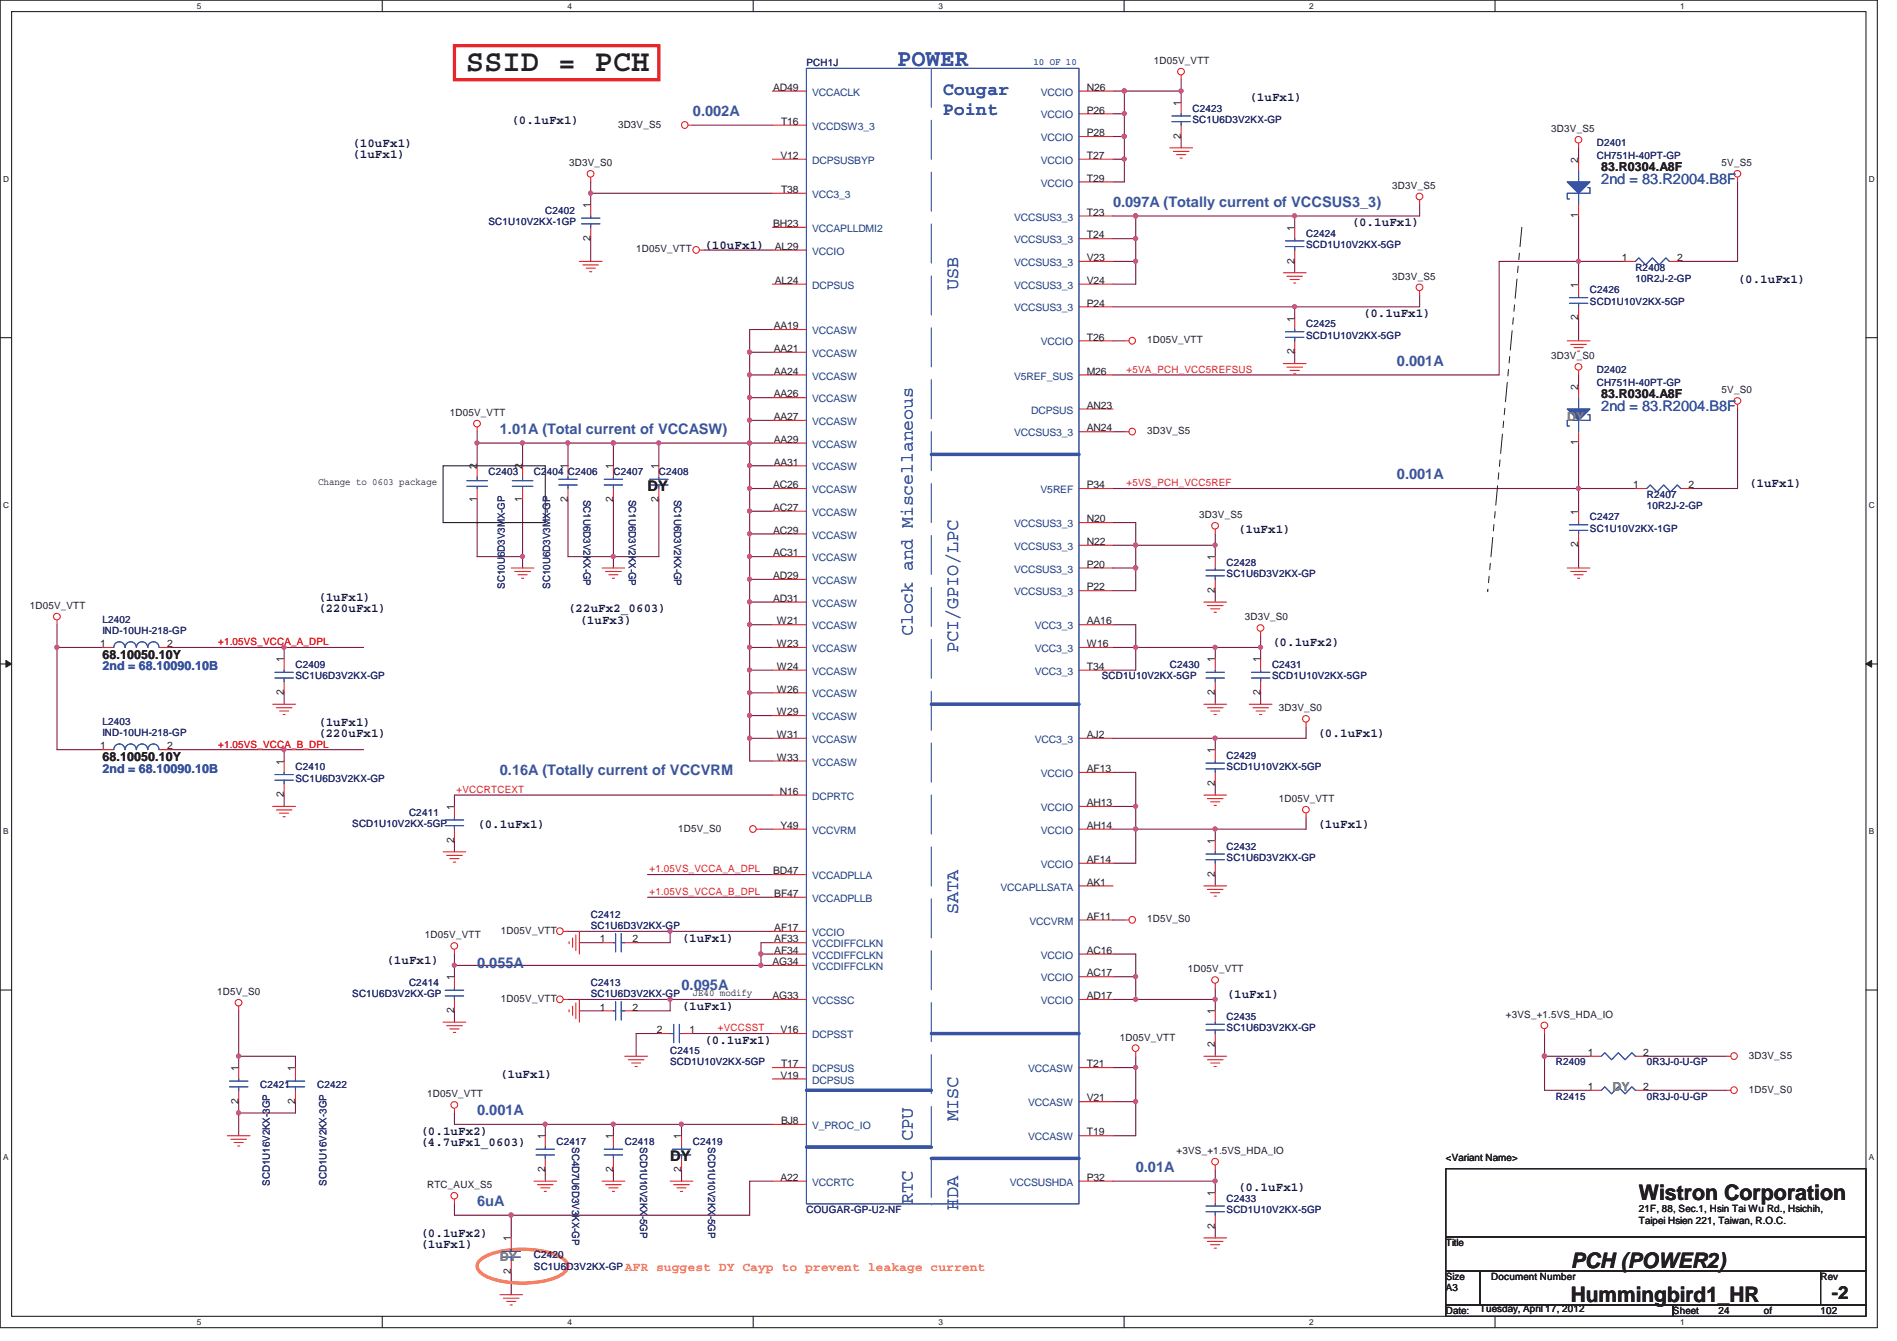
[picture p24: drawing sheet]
<svg xmlns="http://www.w3.org/2000/svg" width="297mm" height="210mm" viewBox="0 0 297 210" stroke-linecap="round" stroke-linejoin="round" font-family="sans-serif">
<defs><g id="words">
<text font-size="4.8" fill="#231f20" x="72.9" y="11.2">SSID = PCH</text>
<text font-size="3.7" fill="#3953a4" x="140.5" y="10.3">POWER</text>
<g font-size="3.3" fill="#231f20">
<text x="256.6" y="187.9">Wistron Corporation</text>
<text x="246" y="203.9">Hummingbird1_HR</text>
<text x="246" y="198.5">PCH (POWER2)</text>
</g>
<g font-size="2.8" fill="#3953a4">
<text x="147.6" y="14.9">Cougar</text>
<text x="147.6" y="18.1">Point</text>
<text x="150" y="45.4" transform="rotate(-90 150 45.4)">USB</text>
<text x="142.9" y="99.6" transform="rotate(-90 142.9 99.6)">Clock and Miscellaneous</text>
<text x="150" y="102.3" transform="rotate(-90 150 102.3)">PCI/GPIO/LPC</text>
<text x="150" y="143.2" transform="rotate(-90 150 143.2)">SATA</text>
<text x="142.9" y="178.7" transform="rotate(-90 142.9 178.7)">CPU</text>
<text x="150" y="175.5" transform="rotate(-90 150 175.5)">MISC</text>
<text x="142.9" y="188.5" transform="rotate(-90 142.9 188.5)">RTC</text>
<text x="150" y="189.4" transform="rotate(-90 150 189.4)">HDA</text>
</g>
<text font-size="2.8" fill="#231f20" x="286.8" y="203.4">-2</text>
<g font-size="2.3" fill="#3953a4">
<text x="108.5" y="18.2">0.002A</text>
<text x="250.7" y="28.8">2nd = 83.R2004.B8F</text>
<text x="174.3" y="32.4">0.097A (Totally current of VCCSUS3_3)</text>
<text x="218.7" y="57.3">0.001A</text>
<text x="250.7" y="64.3">2nd = 83.R2004.B8F</text>
<text x="78.3" y="67.9">1.01A (Total current of VCCASW)</text>
<text x="218.7" y="75.1">0.001A</text>
<text x="78.3" y="121.3">0.16A (Totally current of VCCVRM</text>
<text x="74.7" y="151.5">0.055A</text>
<text x="106.7" y="155.1">0.095A</text>
<text x="74.7" y="174.6">0.001A</text>
<text x="177.8" y="183.5">0.01A</text>
<text x="74.7" y="188.8">6uA</text>
</g>
<g font-size="2.3" fill="#231f20">
<text x="101.4" y="76.8">DY</text>
<text x="104.9" y="181.7">DY</text>
</g>
<g font-size="1.9" fill="#0b113c">
<text x="195.6" y="15.9">(1uFx1)</text>
<text x="55.2" y="23">(10uFx1)</text>
<text x="80" y="19.4">(0.1uFx1)</text>
<text x="55.2" y="24.8">(1uFx1)</text>
<text x="211.6" y="35.4">(0.1uFx1)</text>
<text x="110.3" y="39">(10uFx1)</text>
<text x="272.1" y="44.3">(0.1uFx1)</text>
<text x="213.4" y="49.7">(0.1uFx1)</text>
<text x="273.9" y="76.3">(1uFx1)</text>
<text x="193.8" y="83.4">(1uFx1)</text>
<text x="49.8" y="95.9">(220uFx1)</text>
<text x="49.8" y="94.1">(1uFx1)</text>
<text x="88.9" y="95.9">(22uFx2_0603)</text>
<text x="90.7" y="97.7">(1uFx3)</text>
<text x="199.2" y="101.2">(0.1uFx2)</text>
<text x="49.8" y="113.7">(1uFx1)</text>
<text x="49.8" y="115.4">(220uFx1)</text>
<text x="206.3" y="115.4">(0.1uFx1)</text>
<text x="74.7" y="129.7">(0.1uFx1)</text>
<text x="206.3" y="129.7">(1uFx1)</text>
<text x="106.7" y="147.4">(1uFx1)</text>
<text x="60.5" y="151">(1uFx1)</text>
<text x="106.7" y="158.1">(1uFx1)</text>
<text x="192.1" y="156.3">(1uFx1)</text>
<text x="110.3" y="163.4">(0.1uFx1)</text>
<text x="78.3" y="168.8">(1uFx1)</text>
<text x="65.8" y="177.7">(0.1uFx2)</text>
<text x="65.8" y="179.4">(4.7uFx1_0603)</text>
<text x="193.8" y="186.6">(0.1uFx1)</text>
<text x="65.8" y="193.7">(0.1uFx2)</text>
<text x="65.8" y="195.4">(1uFx1)</text>
</g>
<g font-size="1.9" fill="#231f20">
<text x="250.7" y="26.8">83.R0304.A8F</text>
<text x="250.7" y="62.3">83.R0304.A8F</text>
<text x="16" y="103.2">68.10050.10Y</text>
<text x="16" y="119.2">68.10050.10Y</text>
</g>
<g font-size="1.9" fill="#69bd45">
<text x="245.4" y="65.9">DY</text>
<text x="252.5" y="170.8">DY</text>
<text x="78.3" y="197.4">DY</text>
</g>
<g font-size="1.9" fill="#3953a4">
<text x="16" y="105">2nd = 68.10090.10B</text>
<text x="16" y="121">2nd = 68.10090.10B</text>
</g>
<text font-size="1.9" fill="#f57f20" x="97.8" y="199">AFR suggest DY Cayp to prevent leakage current</text>
<g font-size="1.6" fill="#282973">
<text x="126.3" y="10.4">PCH1J</text>
<text x="186.7" y="17.5">C2423</text>
<text x="186.7" y="19.3">SC1U6D3V2KX-GP</text>
<text x="250" y="22.8">D2401</text>
<text x="250" y="24.9">CH751H-40PT-GP</text>
<text x="76.5" y="35.3">SC1U10V2KX-1GP</text>
<text x="85.4" y="33.5">C2402</text>
<text x="204.5" y="37">C2424</text>
<text x="204.5" y="38.8">SCD1U10V2KX-5GP</text>
<text x="249" y="45.9">C2426</text>
<text x="249" y="47.7">SCD1U10V2KX-5GP</text>
<text x="256.1" y="42.4">R2408</text>
<text x="256.1" y="44.2">10R2J-2-GP</text>
<text x="204.5" y="51.3">C2425</text>
<text x="204.5" y="53">SCD1U10V2KX-5GP</text>
<text x="250" y="58.4">D2402</text>
<text x="250" y="60.5">CH751H-40PT-GP</text>
<text x="76.5" y="74.4">C2403</text>
<text x="83.6" y="74.4">C2404 C2406</text>
<text x="96.1" y="74.4">C2407</text>
<text x="103.2" y="74.4">C2408</text>
<text x="257.8" y="77.9">R2407</text>
<text x="91.4" y="78.3" transform="rotate(90 91.4 78.3)">SC1U6D3V2KX-GP</text>
<text x="98.5" y="78.3" transform="rotate(90 98.5 78.3)">SC1U6D3V2KX-GP</text>
<text x="105.6" y="78.3" transform="rotate(90 105.6 78.3)">SC1U6D3V2KX-GP</text>
<text x="249" y="81.5">C2427</text>
<text x="249" y="83.3">SC1U10V2KX-1GP</text>
<text x="257.8" y="79.7">10R2J-2-GP</text>
<text x="192.1" y="88.6">C2428</text>
<text x="79" y="92.2" transform="rotate(-90 79 92.2)">SC10U6D3V3MX-GP</text>
<text x="86.1" y="92.2" transform="rotate(-90 86.1 92.2)">SC10U6D3V3MX-GP</text>
<text x="192.1" y="90.4">SC1U6D3V2KX-GP</text>
<text x="16" y="97.5">L2402</text>
<text x="16" y="99.3">IND-10UH-218-GP</text>
<text x="46.3" y="104.6">C2409</text>
<text x="46.3" y="106.4">SC1U6D3V2KX-GP</text>
<text x="172.5" y="106.4">SCD1U10V2KX-5GP</text>
<text x="183.2" y="104.6">C2430</text>
<text x="199.2" y="104.6">C2431</text>
<text x="199.2" y="106.4">SCD1U10V2KX-5GP</text>
<text x="16" y="113.5">L2403</text>
<text x="16" y="115.3">IND-10UH-218-GP</text>
<text x="192.1" y="118.8">C2429</text>
<text x="46.3" y="120.6">C2410</text>
<text x="46.3" y="122.4">SC1U6D3V2KX-GP</text>
<text x="192.1" y="120.6">SCD1U10V2KX-5GP</text>
<text x="55.2" y="129.5">SCD1U10V2KX-5GP</text>
<text x="64" y="127.7">C2411</text>
<text x="192.1" y="133.1">C2432</text>
<text x="192.1" y="134.8">SC1U6D3V2KX-GP</text>
<text x="92.5" y="143.7">C2412</text>
<text x="92.5" y="145.5">SC1U6D3V2KX-GP</text>
<text x="64" y="154.4">C2414</text>
<text x="92.5" y="154.4">C2413</text>
<text x="55.2" y="156.2">SC1U6D3V2KX-GP</text>
<text x="92.5" y="156.2">SC1U6D3V2KX-GP</text>
<text x="192.1" y="159.7">C2435</text>
<text x="192.1" y="161.5">SC1U6D3V2KX-GP</text>
<text x="104.9" y="165.1">C2415</text>
<text x="104.9" y="166.8">SCD1U10V2KX-5GP</text>
<text x="243.6" y="166.8">R2409</text>
<text x="257.8" y="166.8">0R3J-0-U-GP</text>
<text x="40.8" y="170.4">C2421</text>
<text x="49.7" y="170.4">C2422</text>
<text x="243.6" y="172.2">R2415</text>
<text x="257.8" y="172.2">0R3J-0-U-GP</text>
<text x="87.2" y="179.3">C2417</text>
<text x="89.6" y="179.6" transform="rotate(90 89.6 179.6)">SC4D7U6D3V3KX-GP</text>
<text x="97.8" y="179.3">C2418</text>
<text x="100.2" y="179.6" transform="rotate(90 100.2 179.6)">SCD1U10V2KX-5GP</text>
<text x="108.5" y="179.3">C2419</text>
<text x="110.9" y="179.6" transform="rotate(90 110.9 179.6)">SCD1U10V2KX-5GP</text>
<text x="42.2" y="185.7" transform="rotate(-90 42.2 185.7)">SCD1U16V2KX-3GP</text>
<text x="51.1" y="185.7" transform="rotate(-90 51.1 185.7)">SCD1U16V2KX-3GP</text>
<text x="126.3" y="189.9">COUGAR-GP-U2-NF</text>
<text x="192.1" y="188.2">C2433</text>
<text x="192.1" y="189.9">SCD1U10V2KX-5GP</text>
<text x="83.6" y="197.1">C2420</text>
<text x="83.6" y="198.8">SC1U6D3V2KX-GP</text>
</g>
<text font-size="1.6" fill="#3953a4" x="161.8" y="10.2">10 OF 10</text>
<g font-size="1.6" fill="#231f20">
<text x="180.7" y="10">1D05V_VTT</text>
<text x="121.1" y="14.2">AD49</text>
<text x="170.2" y="14.2">N26</text>
<text x="170.2" y="17.8">P26</text>
<text x="184.9" y="16.6" transform="rotate(-90 184.9 16.6)">1</text>
<text x="96.8" y="20">3D3V_S5</text>
<text x="122.3" y="19.6">T16</text>
<text x="170.2" y="21.3">P28</text>
<text x="184.9" y="21.7" transform="rotate(-90 184.9 21.7)">2</text>
<text x="242.9" y="20.7">3D3V_S5</text>
<text x="89.1" y="26">3D3V_S0</text>
<text x="122.2" y="24.9">V12</text>
<text x="170.2" y="24.9">T27</text>
<text x="170.2" y="28.4">T29</text>
<text x="218" y="29.6">3D3V_S5</text>
<text x="247.1" y="25.5" transform="rotate(-90 247.1 25.5)">2</text>
<text x="269.6" y="26">5V_S5</text>
<text x="92.5" y="32.6" transform="rotate(-90 92.5 32.6)">1</text>
<text x="121.1" y="35.6">BH23</text>
<text x="122.3" y="30.2">T38</text>
<text x="170.2" y="33.8">T23</text>
<text x="247.1" y="34.2" transform="rotate(-90 247.1 34.2)">1</text>
<text x="92.5" y="37.7" transform="rotate(-90 92.5 37.7)">2</text>
<text x="99.6" y="39.5">1D05V_VTT</text>
<text x="121.3" y="39.1">AL29</text>
<text x="170.2" y="40.9">V23</text>
<text x="170.2" y="37.3">T24</text>
<text x="202.7" y="41.3" transform="rotate(-90 202.7 41.3)">2</text>
<text x="202.7" y="36.1" transform="rotate(-90 202.7 36.1)">1</text>
<text x="254" y="40.9">1</text>
<text x="262.6" y="40.9">2</text>
<text x="121.3" y="44.4">AL24</text>
<text x="170.2" y="44.4">V24</text>
<text x="218" y="43.8">3D3V_S5</text>
<text x="247.1" y="45" transform="rotate(-90 247.1 45)">1</text>
<text x="121.2" y="51.6">AA19</text>
<text x="170.2" y="53.3">T26</text>
<text x="170.2" y="48">P24</text>
<text x="179.6" y="53.8">1D05V_VTT</text>
<text x="202.7" y="50.4" transform="rotate(-90 202.7 50.4)">1</text>
<text x="247.1" y="50.2" transform="rotate(-90 247.1 50.2)">2</text>
<text x="121.2" y="55.1">AA21</text>
<text x="121.2" y="58.7">AA24</text>
<text x="170.2" y="58.7">M26</text>
<text x="202.7" y="55.5" transform="rotate(-90 202.7 55.5)">2</text>
<text x="242.9" y="56.3">3D3V_S0</text>
<text x="70.4" y="65.1">1D05V_VTT</text>
<text x="121.2" y="65.8">AA27</text>
<text x="121.2" y="62.2">AA26</text>
<text x="170.2" y="64">AN23</text>
<text x="247.1" y="61" transform="rotate(-90 247.1 61)">2</text>
<text x="269.6" y="61.6">5V_S0</text>
<text x="121.2" y="69.3">AA29</text>
<text x="170.2" y="67.6">AN24</text>
<text x="179.6" y="68">3D3V_S5</text>
<text x="247.1" y="69.7" transform="rotate(-90 247.1 69.7)">1</text>
<text x="49.8" y="75.9">Change to 0603 package</text>
<text x="74.7" y="73.5" transform="rotate(-90 74.7 73.5)">2</text>
<text x="81.8" y="73.5" transform="rotate(-90 81.8 73.5)">2</text>
<text x="88.9" y="73.5" transform="rotate(-90 88.9 73.5)">1</text>
<text x="96" y="73.5" transform="rotate(-90 96 73.5)">1</text>
<text x="103.1" y="73.5" transform="rotate(-90 103.1 73.5)">1</text>
<text x="121.1" y="76.5">AC26</text>
<text x="121.2" y="72.9">AA31</text>
<text x="170.2" y="76.5">P34</text>
<text x="255.7" y="76.5">1</text>
<text x="264.4" y="76.5">2</text>
<text x="74.7" y="78.6" transform="rotate(-90 74.7 78.6)">1</text>
<text x="81.8" y="78.6" transform="rotate(-90 81.8 78.6)">1</text>
<text x="88.9" y="78.6" transform="rotate(-90 88.9 78.6)">2</text>
<text x="96" y="78.6" transform="rotate(-90 96 78.6)">2</text>
<text x="103.1" y="78.6" transform="rotate(-90 103.1 78.6)">2</text>
<text x="121.1" y="80">AC27</text>
<text x="121.1" y="83.6">AC29</text>
<text x="170.2" y="81.8">N20</text>
<text x="187.8" y="81.1">3D3V_S5</text>
<text x="247.1" y="80.6" transform="rotate(-90 247.1 80.6)">1</text>
<text x="121.1" y="87.1">AC31</text>
<text x="170.2" y="85.3">N22</text>
<text x="170.2" y="88.9">P20</text>
<text x="190.2" y="87.7" transform="rotate(-90 190.2 87.7)">1</text>
<text x="247.1" y="85.7" transform="rotate(-90 247.1 85.7)">2</text>
<text x="4.7" y="95.4">1D05V_VTT</text>
<text x="121.1" y="90.7">AD29</text>
<text x="121.1" y="94.2">AD31</text>
<text x="170.2" y="92.5">P22</text>
<text x="190.2" y="92.8" transform="rotate(-90 190.2 92.8)">2</text>
<text x="15.7" y="101.3">1</text>
<text x="26.2" y="101.3">2</text>
<text x="121.7" y="97.8">W21</text>
<text x="121.7" y="101.3">W23</text>
<text x="170.2" y="97.8">AA16</text>
<text x="170.2" y="101.3">W16</text>
<text x="194.9" y="97.2">3D3V_S0</text>
<text x="44.4" y="103.7" transform="rotate(-90 44.4 103.7)">1</text>
<text x="121.7" y="104.9">W24</text>
<text x="170.2" y="104.9">T34</text>
<text x="190.2" y="103.7" transform="rotate(-90 190.2 103.7)">1</text>
<text x="197.4" y="103.7" transform="rotate(-90 197.4 103.7)">1</text>
<text x="44.4" y="108.8" transform="rotate(-90 44.4 108.8)">2</text>
<text x="121.7" y="108.5">W26</text>
<text x="121.7" y="112">W29</text>
<text x="190.2" y="108.8" transform="rotate(-90 190.2 108.8)">2</text>
<text x="197.4" y="108.8" transform="rotate(-90 197.4 108.8)">2</text>
<text x="200.2" y="111.4">3D3V_S0</text>
<text x="15.7" y="117.3">1</text>
<text x="26.2" y="117.3">2</text>
<text x="44.4" y="119.7" transform="rotate(-90 44.4 119.7)">1</text>
<text x="121.7" y="115.6">W31</text>
<text x="121.7" y="119.1">W33</text>
<text x="170.2" y="115.6">AJ2</text>
<text x="190.2" y="117.9" transform="rotate(-90 190.2 117.9)">1</text>
<text x="44.4" y="124.8" transform="rotate(-90 44.4 124.8)">2</text>
<text x="122.1" y="124.5">N16</text>
<text x="170.2" y="120.9">AF13</text>
<text x="190.2" y="123.1" transform="rotate(-90 190.2 123.1)">2</text>
<text x="200.2" y="125.6">1D05V_VTT</text>
<text x="71.1" y="131.9" transform="rotate(-90 71.1 131.9)">2</text>
<text x="71.1" y="126.8" transform="rotate(-90 71.1 126.8)">1</text>
<text x="106.2" y="130.2">1D5V_S0</text>
<text x="122.2" y="129.8">Y49</text>
<text x="170.2" y="126.2">AH13</text>
<text x="170.2" y="129.8">AH14</text>
<text x="121.1" y="136.9">BD47</text>
<text x="170.2" y="135.1">AF14</text>
<text x="190.2" y="137.3" transform="rotate(-90 190.2 137.3)">2</text>
<text x="190.2" y="132.2" transform="rotate(-90 190.2 132.2)">1</text>
<text x="121.2" y="140.5">BF47</text>
<text x="170.2" y="138.7">AK1</text>
<text x="66.5" y="146.9">1D05V_VTT</text>
<text x="78.4" y="146.2">1D05V_VTT</text>
<text x="93.9" y="147.6">1</text>
<text x="99.1" y="147.6">2</text>
<text x="121.2" y="147.6">AF33</text>
<text x="121.2" y="149.3">AF34</text>
<text x="121.2" y="145.8">AF17</text>
<text x="170.2" y="149.3">AC16</text>
<text x="170.2" y="144">AF11</text>
<text x="179.6" y="144.4">1D5V_S0</text>
<text x="34" y="155.8">1D5V_S0</text>
<text x="71.1" y="153.5" transform="rotate(-90 71.1 153.5)">1</text>
<text x="108.5" y="156">JE40 modify</text>
<text x="120.9" y="151.1">AG34</text>
<text x="170.2" y="152.9">AC17</text>
<text x="186" y="152.3">1D05V_VTT</text>
<text x="71.1" y="158.6" transform="rotate(-90 71.1 158.6)">2</text>
<text x="78.4" y="156.9">1D05V_VTT</text>
<text x="93.9" y="158.2">1</text>
<text x="99.1" y="158.2">2</text>
<text x="102.8" y="161.8">2</text>
<text x="107.9" y="161.8">1</text>
<text x="120.9" y="156.5">AG33</text>
<text x="122.2" y="161.8">V16</text>
<text x="170.2" y="156.5">AD17</text>
<text x="190.2" y="158.8" transform="rotate(-90 190.2 158.8)">1</text>
<text x="235.8" y="159.4">+3VS_+1.5VS_HDA_IO</text>
<text x="37.3" y="167.7" transform="rotate(-90 37.3 167.7)">1</text>
<text x="46.2" y="167.7" transform="rotate(-90 46.2 167.7)">1</text>
<text x="122.3" y="167.1">T17</text>
<text x="170.2" y="167.1">T21</text>
<text x="175.3" y="162.9">1D05V_VTT</text>
<text x="190.2" y="164" transform="rotate(-90 190.2 164)">2</text>
<text x="248.6" y="165.4">1</text>
<text x="257.3" y="165.4">2</text>
<text x="273.9" y="165.8">3D3V_S5</text>
<text x="37.3" y="172.8" transform="rotate(-90 37.3 172.8)">2</text>
<text x="46.2" y="172.8" transform="rotate(-90 46.2 172.8)">2</text>
<text x="66.9" y="171.8">1D05V_VTT</text>
<text x="122.2" y="168.9">V19</text>
<text x="170.2" y="172.5">V21</text>
<text x="248.6" y="170.7">1</text>
<text x="257.3" y="170.7">2</text>
<text x="273.9" y="171.1">1D5V_S0</text>
<text x="85.3" y="178.4" transform="rotate(-90 85.3 178.4)">1</text>
<text x="96" y="178.4" transform="rotate(-90 96 178.4)">1</text>
<text x="106.7" y="178.4" transform="rotate(-90 106.7 178.4)">1</text>
<text x="122.3" y="176">BJ8</text>
<text x="170.2" y="177.8">T19</text>
<text x="85.3" y="183.5" transform="rotate(-90 85.3 183.5)">2</text>
<text x="96" y="183.5" transform="rotate(-90 96 183.5)">2</text>
<text x="106.7" y="183.5" transform="rotate(-90 106.7 183.5)">2</text>
<text x="122.2" y="184.9">A22</text>
<text x="170.2" y="184.9">P32</text>
<text x="184.2" y="180.7">+3VS_+1.5VS_HDA_IO</text>
<text x="226.4" y="181.8">&lt;Variant Name&gt;</text>
<text x="66.9" y="186.1">RTC_AUX_S5</text>
<text x="190.2" y="187.3" transform="rotate(-90 190.2 187.3)">1</text>
<text x="256.6" y="189.8">21F, 88, Sec.1, Hsin Tai Wu Rd., Hsichih,</text>
<text x="256.6" y="191.6">Taipei Hsien 221, Taiwan, R.O.C.</text>
<text x="80" y="194.4" transform="rotate(-90 80 194.4)">1</text>
<text x="190.2" y="192.4" transform="rotate(-90 190.2 192.4)">2</text>
<text x="226.4" y="195.1">Title</text>
<text x="80" y="199.5" transform="rotate(-90 80 199.5)">2</text>
<text x="226.4" y="200.4">Size</text>
<text x="226.4" y="202.2">A3</text>
<text x="233.5" y="200.4">Document Number</text>
<text x="285.1" y="200.4">Rev</text>
<text x="226.4" y="205.8">Date:</text>
<text x="231.7" y="205.4">Tuesday, April 17, 2012</text>
<text x="262" y="205.8">Sheet</text>
<text x="269.1" y="205.8">24</text>
<text x="276.2" y="205.8">of</text>
<text x="285.1" y="205.8">102</text>
</g>
<g font-size="1.6" fill="#1d437e">
<text x="127.2" y="15">VCCACLK</text>
<text x="163" y="15">VCCIO</text>
<text x="127.2" y="20.3">VCCDSW3_3</text>
<text x="163" y="18.5">VCCIO</text>
<text x="163" y="22.1">VCCIO</text>
<text x="127.2" y="25.7">DCPSUSBYP</text>
<text x="163" y="25.7">VCCIO</text>
<text x="163" y="29.2">VCCIO</text>
<text x="127.2" y="31">VCC3_3</text>
<text x="158.8" y="34.5">VCCSUS3_3</text>
<text x="127.2" y="39.9">VCCIO</text>
<text x="127.2" y="36.3">VCCAPLLDMI2</text>
<text x="158.8" y="41.7">VCCSUS3_3</text>
<text x="158.8" y="38.1">VCCSUS3_3</text>
<text x="127.2" y="45.2">DCPSUS</text>
<text x="158.8" y="45.2">VCCSUS3_3</text>
<text x="127.2" y="52.3">VCCASW</text>
<text x="158.8" y="48.8">VCCSUS3_3</text>
<text x="127.2" y="55.9">VCCASW</text>
<text x="127.2" y="59.4">VCCASW</text>
<text x="158.8" y="59.4">V5REF_SUS</text>
<text x="163" y="54.1">VCCIO</text>
<text x="127.2" y="63">VCCASW</text>
<text x="161.5" y="64.8">DCPSUS</text>
<text x="127.2" y="66.5">VCCASW</text>
<text x="127.2" y="70.1">VCCASW</text>
<text x="158.8" y="68.3">VCCSUS3_3</text>
<text x="127.2" y="73.7">VCCASW</text>
<text x="127.2" y="77.2">VCCASW</text>
<text x="162.9" y="77.2">V5REF</text>
<text x="127.2" y="80.8">VCCASW</text>
<text x="158.8" y="82.5">VCCSUS3_3</text>
<text x="127.2" y="84.3">VCCASW</text>
<text x="127.2" y="87.9">VCCASW</text>
<text x="158.8" y="86.1">VCCSUS3_3</text>
<text x="158.8" y="89.7">VCCSUS3_3</text>
<text x="127.2" y="91.4">VCCASW</text>
<text x="127.2" y="95">VCCASW</text>
<text x="158.8" y="93.2">VCCSUS3_3</text>
<text x="127.2" y="98.5">VCCASW</text>
<text x="162" y="98.5">VCC3_3</text>
<text x="127.2" y="102.1">VCCASW</text>
<text x="127.2" y="105.7">VCCASW</text>
<text x="162" y="105.7">VCC3_3</text>
<text x="162" y="102.1">VCC3_3</text>
<text x="127.2" y="109.2">VCCASW</text>
<text x="127.2" y="112.8">VCCASW</text>
<text x="127.2" y="116.3">VCCASW</text>
<text x="127.2" y="119.9">VCCASW</text>
<text x="162" y="116.3">VCC3_3</text>
<text x="127.2" y="125.2">DCPRTC</text>
<text x="163" y="121.7">VCCIO</text>
<text x="127.2" y="130.6">VCCVRM</text>
<text x="163" y="127">VCCIO</text>
<text x="163" y="130.6">VCCIO</text>
<text x="127.2" y="137.7">VCCADPLLA</text>
<text x="163" y="135.9">VCCIO</text>
<text x="127.2" y="141.2">VCCADPLLB</text>
<text x="156.7" y="139.4">VCCAPLLSATA</text>
<text x="127.2" y="148.3">VCCDIFFCLKN</text>
<text x="127.2" y="146.6">VCCIO</text>
<text x="161.2" y="144.8">VCCVRM</text>
<text x="127.2" y="150.1">VCCDIFFCLKN</text>
<text x="127.2" y="151.9">VCCDIFFCLKN</text>
<text x="163" y="150.1">VCCIO</text>
<text x="163" y="153.7">VCCIO</text>
<text x="127.2" y="157.2">VCCSSC</text>
<text x="163" y="157.2">VCCIO</text>
<text x="127.2" y="167.9">DCPSUS</text>
<text x="127.2" y="162.6">DCPSST</text>
<text x="161" y="167.9">VCCASW</text>
<text x="127.2" y="169.7">DCPSUS</text>
<text x="161" y="173.2">VCCASW</text>
<text x="127.2" y="176.8">V_PROC_IO</text>
<text x="161" y="178.6">VCCASW</text>
<text x="127.2" y="185.7">VCCRTC</text>
<text x="158.1" y="185.7">VCCSUSHDA</text>
</g>
<g font-size="1.6" fill="#ed2024">
<text x="176.4" y="58.4">+5VA_PCH_VCC5REFSUS</text>
<text x="176.4" y="76.2">+5VS_PCH_VCC5REF</text>
<text x="34.2" y="101">+1.05VS_VCCA_A_DPL</text>
<text x="34.2" y="117">+1.05VS_VCCA_B_DPL</text>
<text x="71.5" y="124.2">+VCCRTCEXT</text>
<text x="101.7" y="136.6">+1.05VS_VCCA_A_DPL</text>
<text x="101.7" y="140.2">+1.05VS_VCCA_B_DPL</text>
<text x="112.4" y="161.5">+VCCSST</text>
</g>
<g font-size="1.3" fill="#231f20">
<text x="30.8" y="1.4">5</text>
<text x="88.9" y="1.4">4</text>
<text x="146.9" y="1.4">3</text>
<text x="205" y="1.4">2</text>
<text x="263.1" y="1.4">1</text>
<text x=".5" y="28.5">D</text>
<text x="292.6" y="28.5">D</text>
<text x=".5" y="79.5">C</text>
<text x="292.6" y="79.5">C</text>
<text x=".5" y="130.6">B</text>
<text x="292.6" y="130.6">B</text>
<text x=".5" y="181.7">A</text>
<text x="292.6" y="181.7">A</text>
<text x="30.8" y="207.4">5</text>
<text x="88.9" y="207.4">4</text>
<text x="146.9" y="207.4">3</text>
<text x="205" y="207.4">2</text>
<text x="263.1" y="207.4">1</text>
</g>
</g></defs>
<path d="M0 0h294v207.9h-294zM1.8 1.8h290.4v204.3h-290.4z" fill="none" stroke="#231f20" stroke-width=".17"/>
<g fill="#fff">
<path d="M30.8 .2h.7v1.4h-.7z"/>
<path d="M30.8 206.3h.7v1.4h-.7z"/>
</g>
<path d="M59.9 0v1.8M59.9 206.1v1.8" fill="none" stroke="#231f20" stroke-width=".17"/>
<g fill="#fff">
<path d="M88.9 .2h.6v1.4h-.6z"/>
<path d="M88.9 206.3h.6v1.4h-.6z"/>
</g>
<path d="M117.9 0v1.8M117.9 206.1v1.8" fill="none" stroke="#231f20" stroke-width=".17"/>
<g fill="#fff">
<path d="M146.9 .2h.7v1.4h-.7z"/>
<path d="M146.9 206.3h.7v1.4h-.7z"/>
</g>
<path d="M176 0v1.8M176 206.1v1.8" fill="none" stroke="#231f20" stroke-width=".17"/>
<g fill="#fff">
<path d="M205 .2h.7v1.4h-.7z"/>
<path d="M205 206.3h.7v1.4h-.7z"/>
</g>
<path d="M234.1 0v1.8M234.1 206.1v1.8" fill="none" stroke="#231f20" stroke-width=".17"/>
<g fill="#fff">
<path d="M263.1 .2h.7v1.4h-.7z"/>
<path d="M263.1 206.3h.7v1.4h-.7z"/>
<path d="M.5 27.3h.9v1.4h-.9z"/>
<path d="M292.6 27.3h.9v1.4h-.9z"/>
<path d="M.5 78.4h.9v1.4h-.9z"/>
<path d="M292.6 78.4h.9v1.4h-.9z"/>
</g>
<path d="M0 52.9h1.8M292.2 52.9h1.8" fill="none" stroke="#231f20" stroke-width=".17"/>
<g fill="#fff">
<path d="M.5 129.5h.8v1.4h-.8z"/>
<path d="M292.6 129.5h.9v1.4h-.9z"/>
</g>
<path d="M0 104h1.8M292.2 104h1.8" fill="none" stroke="#231f20" stroke-width=".17"/>
<path d="M.9 103.4l.9 .6-.9 .5z" fill="#231f20"/>
<path d="M.9 103.4l.9 .6-.9 .5z" fill="none" stroke="#231f20" stroke-width=".16"/>
<path d="M292.2 104l.9-.6v1.1z" fill="#231f20"/>
<path d="M292.2 104l.9-.6v1.1z" fill="none" stroke="#231f20" stroke-width=".16"/>
<g fill="#fff">
<path d="M.5 180.5h.8v1.4h-.8z"/>
<path d="M292.6 180.5h.9v1.4h-.9z"/>
</g>
<path d="M0 155h1.8M292.2 155h1.8" fill="none" stroke="#231f20" stroke-width=".17"/>
<path d="M247.2 76.5h8.9M241.8 165.4v5.3h7.2M257.8 170.7h12.5" fill="none" stroke="#7f1442" stroke-width=".17"/>
<circle cx="247.2" cy="76.5" r=".32" fill="#b9529f"/>
<circle cx="247.2" cy="76.5" r=".32" fill="none" stroke="#b9529f" stroke-width=".17"/>
<path d="M120.9 76.5h-3.5v3.5M190.3 85.4v1.8" fill="none" stroke="#7f1442" stroke-width=".17"/>
<circle cx="117.4" cy="80" r=".32" fill="#b9529f"/>
<circle cx="117.4" cy="80" r=".32" fill="none" stroke="#b9529f" stroke-width=".17"/>
<path d="M174.3 40.9h3.5v3.6M202.7 40.9v1.8M117.4 83.6v3.6h3.5M190.3 115.6v1.8" fill="none" stroke="#7f1442" stroke-width=".17"/>
<circle cx="177.8" cy="40.9" r=".32" fill="#b9529f"/>
<circle cx="177.8" cy="40.9" r=".32" fill="none" stroke="#b9529f" stroke-width=".17"/>
<path d="M174.3 21.4h1.8M176.1 24.9v3.6" fill="none" stroke="#7f1442" stroke-width=".17"/>
<circle cx="176" cy="24.9" r=".32" fill="#b9529f"/>
<circle cx="176" cy="24.9" r=".32" fill="none" stroke="#b9529f" stroke-width=".17"/>
<path d="M103.2 69.4h14.2M197.4 108.5v1.8" fill="none" stroke="#7f1442" stroke-width=".17"/>
<circle cx="117.4" cy="69.4" r=".32" fill="#b9529f"/>
<circle cx="117.4" cy="69.4" r=".32" fill="none" stroke="#b9529f" stroke-width=".17"/>
<circle cx="103.1" cy="69.4" r=".32" fill="#b9529f"/>
<circle cx="103.1" cy="69.4" r=".32" fill="none" stroke="#b9529f" stroke-width=".17"/>
<path d="M92.5 37.4v3.5M177.8 33.8h24.9M265 76.5h7.1M88.9 87.2h7.2" fill="none" stroke="#7f1442" stroke-width=".17"/>
<circle cx="177.8" cy="33.8" r=".32" fill="#b9529f"/>
<circle cx="177.8" cy="33.8" r=".32" fill="none" stroke="#b9529f" stroke-width=".17"/>
<path d="M204.5 129.8h-14.2v1.8" fill="none" stroke="#7f1442" stroke-width=".17"/>
<circle cx="190.3" cy="129.8" r=".32" fill="#b9529f"/>
<circle cx="190.3" cy="129.8" r=".32" fill="none" stroke="#b9529f" stroke-width=".17"/>
<path d="M74.7 87.2h7.1" fill="none" stroke="#7f1442" stroke-width=".17"/>
<circle cx="81.8" cy="87.1" r=".32" fill="#b9529f"/>
<circle cx="81.8" cy="87.1" r=".32" fill="none" stroke="#b9529f" stroke-width=".17"/>
<path d="M174.3 104.9h3.5M174.3 172.5h3.5" fill="none" stroke="#7f1442" stroke-width=".17"/>
<circle cx="177.8" cy="172.5" r=".32" fill="#b9529f"/>
<circle cx="177.8" cy="172.5" r=".32" fill="none" stroke="#b9529f" stroke-width=".17"/>
<path d="M117.4 51.6v3.6M190.3 192.1v1.7" fill="none" stroke="#7f1442" stroke-width=".17"/>
<circle cx="117.4" cy="55.1" r=".32" fill="#b9529f"/>
<circle cx="117.4" cy="55.1" r=".32" fill="none" stroke="#b9529f" stroke-width=".17"/>
<path d="M174.3 17.8h1.8M185 12.5v1.8M202.7 33.8v1.8M117.4 119.2h3.5M106.7 176.1h14.2" fill="none" stroke="#7f1442" stroke-width=".17"/>
<circle cx="106.7" cy="176" r=".32" fill="#b9529f"/>
<circle cx="106.7" cy="176" r=".32" fill="none" stroke="#b9529f" stroke-width=".17"/>
<path d="M177.8 129.8v5.4h-3.5" fill="none" stroke="#7f1442" stroke-width=".17"/>
<circle cx="177.8" cy="129.8" r=".32" fill="#b9529f"/>
<circle cx="177.8" cy="129.8" r=".32" fill="none" stroke="#b9529f" stroke-width=".17"/>
<path d="M120.9 65.8h-3.5v3.6M174.3 129.8h3.5" fill="none" stroke="#7f1442" stroke-width=".17"/>
<circle cx="117.4" cy="69.4" r=".32" fill="#b9529f"/>
<circle cx="117.4" cy="69.4" r=".32" fill="none" stroke="#b9529f" stroke-width=".17"/>
<path d="M202.7 55.2v1.7M120.9 80h-3.5v3.6M103.2 161.8h-3.6v3.6" fill="none" stroke="#7f1442" stroke-width=".17"/>
<circle cx="117.4" cy="83.6" r=".32" fill="#b9529f"/>
<circle cx="117.4" cy="83.6" r=".32" fill="none" stroke="#b9529f" stroke-width=".17"/>
<path d="M272.1 64v12.5M8.9 97.8v3.6M117.4 87.2v3.5h3.5M247.2 85.4v3.5M204.5 113.8v1.8M96.1 183.2v1.8" fill="none" stroke="#7f1442" stroke-width=".17"/>
<circle cx="117.4" cy="87.1" r=".32" fill="#b9529f"/>
<circle cx="117.4" cy="87.1" r=".32" fill="none" stroke="#b9529f" stroke-width=".17"/>
<path d="M81.8 69.4h7.1v3.5M247.2 76.5v3.5" fill="none" stroke="#7f1442" stroke-width=".17"/>
<circle cx="88.9" cy="69.4" r=".32" fill="#b9529f"/>
<circle cx="88.9" cy="69.4" r=".32" fill="none" stroke="#b9529f" stroke-width=".17"/>
<circle cx="81.8" cy="69.4" r=".32" fill="#b9529f"/>
<circle cx="81.8" cy="69.4" r=".32" fill="none" stroke="#b9529f" stroke-width=".17"/>
<path d="M101.4 136.9h19.5M85.4 177.8v-1.7h10.7v1.7" fill="none" stroke="#7f1442" stroke-width=".17"/>
<circle cx="85.4" cy="176" r=".32" fill="#b9529f"/>
<circle cx="85.4" cy="176" r=".32" fill="none" stroke="#b9529f" stroke-width=".17"/>
<path d="M88.9 78.3v8.9M96.1 87.2v1.7M106.7 183.2v1.8" fill="none" stroke="#7f1442" stroke-width=".17"/>
<circle cx="96" cy="87.1" r=".32" fill="#b9529f"/>
<circle cx="96" cy="87.1" r=".32" fill="none" stroke="#b9529f" stroke-width=".17"/>
<path d="M56.9 101.4h-12.4v1.8" fill="none" stroke="#7f1442" stroke-width=".17"/>
<circle cx="44.5" cy="101.4" r=".32" fill="#b9529f"/>
<circle cx="44.5" cy="101.4" r=".32" fill="none" stroke="#b9529f" stroke-width=".17"/>
<path d="M8.9 101.4v16" fill="none" stroke="#7f1442" stroke-width=".17"/>
<circle cx="8.9" cy="101.4" r=".32" fill="#b9529f"/>
<circle cx="8.9" cy="101.4" r=".32" fill="none" stroke="#b9529f" stroke-width=".17"/>
<path d="M103.2 78.3v8.9M8.9 101.4h7.1M71.2 124.5h49.7M96.1 176.1h10.6v1.7" fill="none" stroke="#7f1442" stroke-width=".17"/>
<circle cx="96" cy="176" r=".32" fill="#b9529f"/>
<circle cx="96" cy="176" r=".32" fill="none" stroke="#b9529f" stroke-width=".17"/>
<path d="M88.9 69.4h7.2M103.2 69.4v3.5" fill="none" stroke="#7f1442" stroke-width=".17"/>
<circle cx="96" cy="69.4" r=".32" fill="#b9529f"/>
<circle cx="96" cy="69.4" r=".32" fill="none" stroke="#b9529f" stroke-width=".17"/>
<path d="M74.7 67.6v1.8M96.1 69.4v3.5M8.9 117.4h7.1M44.5 108.5v1.8M56.9 117.4h-12.4v1.8M44.5 124.5v1.8M71.2 131.6v1.8M71.2 174.3v1.8h14.2M85.4 183.2v1.8" fill="none" stroke="#7f1442" stroke-width=".17"/>
<circle cx="44.5" cy="117.4" r=".32" fill="#b9529f"/>
<circle cx="44.5" cy="117.4" r=".32" fill="none" stroke="#b9529f" stroke-width=".17"/>
<path d="M174.3 149.4h3.5M177.8 152.9v3.6" fill="none" stroke="#7f1442" stroke-width=".17"/>
<circle cx="177.8" cy="152.9" r=".32" fill="#b9529f"/>
<circle cx="177.8" cy="152.9" r=".32" fill="none" stroke="#b9529f" stroke-width=".17"/>
<path d="M177.8 81.8v3.6h-3.5M26.7 101.4h17.8M71.2 124.5v1.8M119.2 129.8h1.7M174.3 156.5h3.5M108.5 161.8h12.4M117.4 185v5.3" fill="none" stroke="#7f1442" stroke-width=".17"/>
<circle cx="177.8" cy="85.4" r=".32" fill="#b9529f"/>
<circle cx="177.8" cy="85.4" r=".32" fill="none" stroke="#b9529f" stroke-width=".17"/>
<path d="M185 21.4v1.8M174.3 44.5h3.5M234.7 40.9h12.5M190.3 122.7v1.8" fill="none" stroke="#7f1442" stroke-width=".17"/>
<circle cx="247.2" cy="40.9" r=".32" fill="#b9529f"/>
<circle cx="247.2" cy="40.9" r=".32" fill="none" stroke="#b9529f" stroke-width=".17"/>
<path d="M190.3 101.4h7.1v1.8" fill="none" stroke="#7f1442" stroke-width=".17"/>
<circle cx="197.4" cy="101.4" r=".32" fill="#b9529f"/>
<circle cx="197.4" cy="101.4" r=".32" fill="none" stroke="#b9529f" stroke-width=".17"/>
<circle cx="190.3" cy="101.4" r=".32" fill="#b9529f"/>
<circle cx="190.3" cy="101.4" r=".32" fill="none" stroke="#b9529f" stroke-width=".17"/>
<path d="M81.8 69.4v3.5M177.8 129.8h12.5M104.9 145.8h16" fill="none" stroke="#7f1442" stroke-width=".17"/>
<circle cx="104.9" cy="145.8" r=".32" fill="#b9529f"/>
<circle cx="104.9" cy="145.8" r=".32" fill="none" stroke="#b9529f" stroke-width=".17"/>
<path d="M222.3 32v1.8M120.9 55.2h-3.5v3.5M174.3 101.4h3.5v3.5M177.8 172.5v5.3M117.4 185h3.5" fill="none" stroke="#7f1442" stroke-width=".17"/>
<circle cx="117.4" cy="58.7" r=".32" fill="#b9529f"/>
<circle cx="117.4" cy="58.7" r=".32" fill="none" stroke="#b9529f" stroke-width=".17"/>
<path d="M174.3 53.4h1.8M190.3 156.5v1.8" fill="none" stroke="#7f1442" stroke-width=".17"/>
<circle cx="190.3" cy="156.5" r=".32" fill="#b9529f"/>
<circle cx="190.3" cy="156.5" r=".32" fill="none" stroke="#b9529f" stroke-width=".17"/>
<path d="M177.8 156.5h12.5" fill="none" stroke="#7f1442" stroke-width=".17"/>
<circle cx="177.8" cy="156.5" r=".32" fill="#b9529f"/>
<circle cx="177.8" cy="156.5" r=".32" fill="none" stroke="#b9529f" stroke-width=".17"/>
<path d="M110.3 39.2h10.6M177.8 85.4h12.5M190.3 163.6v1.8" fill="none" stroke="#7f1442" stroke-width=".17"/>
<circle cx="190.3" cy="85.4" r=".32" fill="#b9529f"/>
<circle cx="190.3" cy="85.4" r=".32" fill="none" stroke="#b9529f" stroke-width=".17"/>
<path d="M174.3 126.3h3.5v3.5" fill="none" stroke="#7f1442" stroke-width=".17"/>
<circle cx="177.8" cy="126.3" r=".32" fill="#b9529f"/>
<circle cx="177.8" cy="126.3" r=".32" fill="none" stroke="#b9529f" stroke-width=".17"/>
<path d="M120.9 69.4h-3.5v3.5" fill="none" stroke="#7f1442" stroke-width=".17"/>
<circle cx="117.4" cy="72.9" r=".32" fill="#b9529f"/>
<circle cx="117.4" cy="72.9" r=".32" fill="none" stroke="#b9529f" stroke-width=".17"/>
<path d="M174.3 88.9h3.5M101.4 140.5h19.5M174.3 167.2h3.5" fill="none" stroke="#7f1442" stroke-width=".17"/>
<circle cx="177.8" cy="88.9" r=".32" fill="#b9529f"/>
<circle cx="177.8" cy="88.9" r=".32" fill="none" stroke="#b9529f" stroke-width=".17"/>
<path d="M174.3 58.7h60.4M247.2 40.9v3.6M117.4 83.6h3.5M117.4 115.6v3.6M177.8 165.4v1.8" fill="none" stroke="#7f1442" stroke-width=".17"/>
<circle cx="117.4" cy="115.6" r=".32" fill="#b9529f"/>
<circle cx="117.4" cy="115.6" r=".32" fill="none" stroke="#b9529f" stroke-width=".17"/>
<path d="M177.8 101.4h12.5M190.3 108.5v1.8" fill="none" stroke="#7f1442" stroke-width=".17"/>
<circle cx="177.8" cy="101.4" r=".32" fill="#b9529f"/>
<circle cx="177.8" cy="101.4" r=".32" fill="none" stroke="#b9529f" stroke-width=".17"/>
<path d="M176.1 14.3h8.9M190.3 101.4v1.8M174.3 144.1h1.8" fill="none" stroke="#7f1442" stroke-width=".17"/>
<circle cx="184.9" cy="14.2" r=".32" fill="#b9529f"/>
<circle cx="184.9" cy="14.2" r=".32" fill="none" stroke="#b9529f" stroke-width=".17"/>
<circle cx="176" cy="14.2" r=".32" fill="#b9529f"/>
<circle cx="176" cy="14.2" r=".32" fill="none" stroke="#b9529f" stroke-width=".17"/>
<path d="M120.9 94.3h-3.5v3.5h3.5M117.4 108.5h3.5M117.4 112.1h3.5M117.4 104.9h3.5M117.4 101.4h3.5" fill="none" stroke="#7f1442" stroke-width=".17"/>
<circle cx="117.4" cy="94.2" r=".32" fill="#b9529f"/>
<circle cx="117.4" cy="94.2" r=".32" fill="none" stroke="#b9529f" stroke-width=".17"/>
<path d="M117.4 108.5v3.6" fill="none" stroke="#7f1442" stroke-width=".17"/>
<circle cx="117.4" cy="108.5" r=".32" fill="#b9529f"/>
<circle cx="117.4" cy="108.5" r=".32" fill="none" stroke="#b9529f" stroke-width=".17"/>
<path d="M117.4 90.7v3.6" fill="none" stroke="#7f1442" stroke-width=".17"/>
<circle cx="117.4" cy="90.7" r=".32" fill="#b9529f"/>
<circle cx="117.4" cy="90.7" r=".32" fill="none" stroke="#b9529f" stroke-width=".17"/>
<path d="M117.4 104.9v3.6" fill="none" stroke="#7f1442" stroke-width=".17"/>
<circle cx="117.4" cy="104.9" r=".32" fill="#b9529f"/>
<circle cx="117.4" cy="104.9" r=".32" fill="none" stroke="#b9529f" stroke-width=".17"/>
<path d="M117.4 97.8v3.6" fill="none" stroke="#7f1442" stroke-width=".17"/>
<circle cx="117.4" cy="97.8" r=".32" fill="#b9529f"/>
<circle cx="117.4" cy="97.8" r=".32" fill="none" stroke="#b9529f" stroke-width=".17"/>
<path d="M117.4 101.4v3.5" fill="none" stroke="#7f1442" stroke-width=".17"/>
<circle cx="117.4" cy="101.4" r=".32" fill="#b9529f"/>
<circle cx="117.4" cy="101.4" r=".32" fill="none" stroke="#b9529f" stroke-width=".17"/>
<path d="M176.1 14.3v3.5M190.3 185v1.7" fill="none" stroke="#7f1442" stroke-width=".17"/>
<circle cx="176" cy="14.2" r=".32" fill="#b9529f"/>
<circle cx="176" cy="14.2" r=".32" fill="none" stroke="#b9529f" stroke-width=".17"/>
<path d="M176.1 17.8v3.6" fill="none" stroke="#7f1442" stroke-width=".17"/>
<circle cx="176" cy="21.3" r=".32" fill="#b9529f"/>
<circle cx="176" cy="21.3" r=".32" fill="none" stroke="#b9529f" stroke-width=".17"/>
<circle cx="176" cy="17.8" r=".32" fill="#b9529f"/>
<circle cx="176" cy="17.8" r=".32" fill="none" stroke="#b9529f" stroke-width=".17"/>
<path d="M176.1 21.4v3.5h-1.8M119.2 149.4v1.8h1.7M174.3 152.9h3.5" fill="none" stroke="#7f1442" stroke-width=".17"/>
<circle cx="176" cy="21.3" r=".32" fill="#b9529f"/>
<circle cx="176" cy="21.3" r=".32" fill="none" stroke="#b9529f" stroke-width=".17"/>
<path d="M174.3 33.8h3.5v3.6" fill="none" stroke="#7f1442" stroke-width=".17"/>
<circle cx="177.8" cy="33.8" r=".32" fill="#b9529f"/>
<circle cx="177.8" cy="33.8" r=".32" fill="none" stroke="#b9529f" stroke-width=".17"/>
<path d="M174.3 14.3h1.8M247.2 40.9h7.1M247.2 49.8v3.6M74.7 69.4v3.5M96.1 78.3v8.9M71.2 190.3h8.8v3.5" fill="none" stroke="#7f1442" stroke-width=".17"/>
<circle cx="80" cy="190.3" r=".32" fill="#b9529f"/>
<circle cx="80" cy="190.3" r=".32" fill="none" stroke="#b9529f" stroke-width=".17"/>
<path d="M174.3 92.5h3.5M177.8 167.2v5.3" fill="none" stroke="#7f1442" stroke-width=".17"/>
<circle cx="177.8" cy="167.1" r=".32" fill="#b9529f"/>
<circle cx="177.8" cy="167.1" r=".32" fill="none" stroke="#b9529f" stroke-width=".17"/>
<path d="M71.2 149.4v1.8M119.2 149.4h1.7" fill="none" stroke="#7f1442" stroke-width=".17"/>
<circle cx="119.1" cy="149.4" r=".32" fill="#b9529f"/>
<circle cx="119.1" cy="149.4" r=".32" fill="none" stroke="#b9529f" stroke-width=".17"/>
<path d="M202.7 33.8h19.6M71.2 158.3v1.8" fill="none" stroke="#7f1442" stroke-width=".17"/>
<circle cx="202.7" cy="33.8" r=".32" fill="#b9529f"/>
<circle cx="202.7" cy="33.8" r=".32" fill="none" stroke="#b9529f" stroke-width=".17"/>
<path d="M185 14.3v1.7M120.9 58.7h-3.5v3.6M81.8 87.2v1.7M204.5 128.1v1.7" fill="none" stroke="#7f1442" stroke-width=".17"/>
<circle cx="117.4" cy="62.2" r=".32" fill="#b9529f"/>
<circle cx="117.4" cy="62.2" r=".32" fill="none" stroke="#b9529f" stroke-width=".17"/>
<path d="M202.7 48h19.6M174.3 115.6h16" fill="none" stroke="#7f1442" stroke-width=".17"/>
<circle cx="202.7" cy="48" r=".32" fill="#b9529f"/>
<circle cx="202.7" cy="48" r=".32" fill="none" stroke="#b9529f" stroke-width=".17"/>
<path d="M120.9 72.9h-3.5v3.6" fill="none" stroke="#7f1442" stroke-width=".17"/>
<circle cx="117.4" cy="76.5" r=".32" fill="#b9529f"/>
<circle cx="117.4" cy="76.5" r=".32" fill="none" stroke="#b9529f" stroke-width=".17"/>
<path d="M174.3 37.4h3.5v3.5M174.3 120.9h3.5v5.4" fill="none" stroke="#7f1442" stroke-width=".17"/>
<circle cx="177.8" cy="37.4" r=".32" fill="#b9529f"/>
<circle cx="177.8" cy="37.4" r=".32" fill="none" stroke="#b9529f" stroke-width=".17"/>
<path d="M190.3 183.2v1.8" fill="none" stroke="#7f1442" stroke-width=".17"/>
<circle cx="190.3" cy="184.9" r=".32" fill="#b9529f"/>
<circle cx="190.3" cy="184.9" r=".32" fill="none" stroke="#b9529f" stroke-width=".17"/>
<path d="M222.3 46.3v1.7M190.3 92.5v1.8M117.4 112.1v3.5h3.5M174.3 177.8h3.5" fill="none" stroke="#7f1442" stroke-width=".17"/>
<circle cx="117.4" cy="112" r=".32" fill="#b9529f"/>
<circle cx="117.4" cy="112" r=".32" fill="none" stroke="#b9529f" stroke-width=".17"/>
<path d="M272.1 28.5v12.4h-8.9M174.3 48h28.4v1.8M234.7 40.9v17.8M174.3 76.5h72.9M96.1 87.2h7.1M177.8 85.4v3.5M120.9 147.6h-1.7v1.8" fill="none" stroke="#7f1442" stroke-width=".17"/>
<circle cx="177.8" cy="85.4" r=".32" fill="#b9529f"/>
<circle cx="177.8" cy="85.4" r=".32" fill="none" stroke="#b9529f" stroke-width=".17"/>
<path d="M108.5 19.6h12.4M174.3 28.5h1.8M117.4 51.6h3.5M174.3 81.8h3.5M174.3 97.8h3.5v3.6M190.3 115.6h14.2M177.8 149.4v3.5M80 199.2v3.5" fill="none" stroke="#7f1442" stroke-width=".17"/>
<circle cx="190.3" cy="115.6" r=".32" fill="#b9529f"/>
<circle cx="190.3" cy="115.6" r=".32" fill="none" stroke="#b9529f" stroke-width=".17"/>
<path d="M177.8 88.9v3.6" fill="none" stroke="#7f1442" stroke-width=".17"/>
<circle cx="177.8" cy="88.9" r=".32" fill="#b9529f"/>
<circle cx="177.8" cy="88.9" r=".32" fill="none" stroke="#b9529f" stroke-width=".17"/>
<path d="M120.9 62.3h-3.5v3.5M190.3 136.9v1.8" fill="none" stroke="#7f1442" stroke-width=".17"/>
<circle cx="117.4" cy="65.8" r=".32" fill="#b9529f"/>
<circle cx="117.4" cy="65.8" r=".32" fill="none" stroke="#b9529f" stroke-width=".17"/>
<path d="M80 190.3h37.4" fill="none" stroke="#7f1442" stroke-width=".17"/>
<circle cx="80" cy="190.3" r=".32" fill="#b9529f"/>
<circle cx="80" cy="190.3" r=".32" fill="none" stroke="#b9529f" stroke-width=".17"/>
<path d="M96.1 69.4h7.1M71.2 188.5v1.8" fill="none" stroke="#7f1442" stroke-width=".17"/>
<circle cx="96" cy="69.4" r=".32" fill="#b9529f"/>
<circle cx="96" cy="69.4" r=".32" fill="none" stroke="#b9529f" stroke-width=".17"/>
<path d="M241.8 161.8v3.6" fill="none" stroke="#7f1442" stroke-width=".17"/>
<circle cx="241.8" cy="165.4" r=".32" fill="#b9529f"/>
<circle cx="241.8" cy="165.4" r=".32" fill="none" stroke="#b9529f" stroke-width=".17"/>
<path d="M74.7 69.4h7.1" fill="none" stroke="#7f1442" stroke-width=".17"/>
<circle cx="74.7" cy="69.4" r=".32" fill="#b9529f"/>
<circle cx="74.7" cy="69.4" r=".32" fill="none" stroke="#b9529f" stroke-width=".17"/>
<path d="M26.7 117.4h17.8M241.8 165.4h7.2M257.8 165.4h12.5" fill="none" stroke="#7f1442" stroke-width=".17"/>
<circle cx="241.8" cy="165.4" r=".32" fill="#b9529f"/>
<circle cx="241.8" cy="165.4" r=".32" fill="none" stroke="#b9529f" stroke-width=".17"/>
<path d="M71.2 151.2h48" fill="none" stroke="#7f1442" stroke-width=".17"/>
<circle cx="119.1" cy="151.1" r=".32" fill="#b9529f"/>
<circle cx="119.1" cy="151.1" r=".32" fill="none" stroke="#b9529f" stroke-width=".17"/>
<circle cx="71.1" cy="151.1" r=".32" fill="#b9529f"/>
<circle cx="71.1" cy="151.1" r=".32" fill="none" stroke="#b9529f" stroke-width=".17"/>
<path d="M71.2 151.2v1.7M88.9 145.8h16v1.8h-5.3M88.9 156.5h16v1.8h-5.3M90.7 147.6h3.6M90.7 158.3h3.6" fill="none" stroke="#7f1442" stroke-width=".17"/>
<circle cx="104.9" cy="156.5" r=".32" fill="#b9529f"/>
<circle cx="104.9" cy="156.5" r=".32" fill="none" stroke="#b9529f" stroke-width=".17"/>
<path d="M92.5 30.3h28.4M174.3 67.6h1.8M104.9 156.5h16" fill="none" stroke="#7f1442" stroke-width=".17"/>
<circle cx="92.5" cy="30.2" r=".32" fill="#b9529f"/>
<circle cx="92.5" cy="30.2" r=".32" fill="none" stroke="#b9529f" stroke-width=".17"/>
<path d="M92.5 28.5v3.5M190.3 83.6v1.8M197.4 99.6v1.8M190.3 154.7v1.8M37.4 165.4h8.9v1.8M174.3 185h16" fill="none" stroke="#7f1442" stroke-width=".17"/>
<circle cx="37.4" cy="165.4" r=".32" fill="#b9529f"/>
<circle cx="37.4" cy="165.4" r=".32" fill="none" stroke="#b9529f" stroke-width=".17"/>
<path d="M37.4 165.4v1.8M46.3 172.5v1.8h-8.9" fill="none" stroke="#7f1442" stroke-width=".17"/>
<circle cx="37.4" cy="174.3" r=".32" fill="#b9529f"/>
<circle cx="37.4" cy="174.3" r=".32" fill="none" stroke="#b9529f" stroke-width=".17"/>
<path d="M247.2 33.8v7.1M247.2 23.2v1.7M247.2 58.7v1.8M74.7 78.3v8.9M81.8 78.3v8.9M247.2 69.4v7.1M37.4 158.3v7.1M37.4 172.5v5.3" fill="none" stroke="#7f1442" stroke-width=".17"/>
<g fill="none" stroke="#ed2024" stroke-width=".17">
<path d="M107.8 19.6h.7M120.9 14.3h5.4M120.9 19.6h5.4M168.9 14.3h5.4M168.9 17.8h5.4M185 11.8v.7M185 16v1.8M185 19.6v1.8M92.5 27.8v.7M109.6 39.2h.7M120.9 24.9h5.4M120.9 39.2h5.4"/>
<path d="M120.9 35.6h5.4M120.9 30.3h5.4M168.9 24.9h5.4M168.9 37.4h5.4M168.9 33.8h5.4M168.9 21.4h5.4M168.9 28.5h5.4M183.2 23.2h3.5M183.7 23.7h2.5M184.2 24.2h1.5M184.8 24.8h.3M202.7 35.6v1.8"/>
<path d="M202.7 39.2v1.7M222.3 31.3v.7M247.2 22.4v.8M247.2 24.9v1.8M247.2 32v1.8M272.1 27.8v.7M90.7 40.9h3.6M91.3 41.5h2.4M91.8 42h1.4M92.3 42.5h.4M120.9 51.6h5.4M120.9 55.2h5.4"/>
<path d="M120.9 58.7h5.4M120.9 44.5h5.4M168.9 40.9h5.4M168.9 58.7h5.4M168.9 48h5.4M168.9 53.4h5.4M168.9 44.5h5.4M176.1 53.4h.7M201 42.7h3.5M201 56.9h3.5M201.5 43.3h2.5M201.5 57.5h2.5"/>
<path d="M202 43.8h1.5M202 58h1.5M202.6 44.3h.3M202.6 58.5h.3M202.7 49.8v1.8M202.7 53.4v1.8M222.3 45.5v.8M245.4 53.4h3.6M246 53.9h2.4M246.5 54.4h1.4M247 55h.4M247.2 58v.7"/>
<path d="M247.2 44.5v1.8M247.2 48v1.8M254.3 40.9h1.8M261.4 40.9h1.8M74.7 72.9v1.8M74.7 76.5v1.8M74.7 66.9v.7M81.8 72.9v1.8M81.8 76.5v1.8M88.9 72.9v1.8M88.9 76.5v1.8M96.1 72.9v1.8"/>
<path d="M96.1 76.5v1.8M103.2 72.9v1.8M103.2 76.5v1.8M120.9 65.8h5.4M120.9 69.4h5.4M120.9 72.9h5.4M120.9 76.5h5.4M120.9 62.3h5.4M168.9 76.5h5.4M168.9 64h5.4M168.9 67.6h5.4M176.1 67.6h.7"/>
<path d="M256.1 76.5h1.7M263.2 76.5h1.8M272.1 63.3v.7M8.9 97.1v.7M80 88.9h3.6M80.6 89.5h2.5M81.1 90h1.4M81.7 90.5h.3M94.3 88.9h3.5M94.8 89.5h2.5M95.3 90h1.5M95.9 90.5h.3"/>
<path d="M120.9 80h5.4M120.9 83.6h5.4M120.9 87.2h5.4M120.9 90.7h5.4M120.9 97.8h5.4M120.9 94.3h5.4M168.9 97.8h5.4M168.9 81.8h5.4M168.9 85.4h5.4M168.9 88.9h5.4M168.9 92.5h5.4M188.5 94.3h3.6"/>
<path d="M189.1 94.8h2.4M189.6 95.3h1.4M190.1 95.9h.4M190.3 82.9v.7M190.3 87.2v1.7M190.3 90.7v1.8M197.4 98.9v.7M245.4 88.9h3.6M246 89.5h2.4M246.5 90h1.4M247 90.5h.4M247.2 80v1.8"/>
<path d="M247.2 83.6v1.8M16 101.4h1.8M16 117.4h1.8M24.9 101.4h1.8M24.9 117.4h1.8M42.7 110.3h3.6M43.3 110.8h2.4M43.8 111.3h1.4M44.3 111.9h.4M44.5 103.2v1.7M44.5 106.7v1.8M44.5 119.2v1.7"/>
<path d="M120.9 104.9h5.4M120.9 101.4h5.4M120.9 108.5h5.4M120.9 112.1h5.4M120.9 115.6h5.4M120.9 119.2h5.4M168.9 104.9h5.4M168.9 101.4h5.4M168.9 115.6h5.4M188.5 110.3h3.6M189.1 110.8h2.4M189.6 111.3h1.4"/>
<path d="M190.1 111.9h.4M190.3 117.4v1.8M195.6 110.3h3.6M196.2 110.8h2.4M196.7 111.3h1.4M197.2 111.9h.4M197.4 103.2v1.7M197.4 106.7v1.8M204.5 113.1v.7M42.7 126.3h3.6M43.3 126.8h2.4M43.8 127.3h1.4"/>
<path d="M44.3 127.9h.4M44.5 122.7v1.8M69.4 133.4h3.5M69.9 133.9h2.5M70.4 134.4h1.5M71 135h.3M71.2 126.3v1.8M71.2 129.8v1.8M118.4 129.8h.8M120.9 136.9h5.4M120.9 129.8h5.4M120.9 124.5h5.4"/>
<path d="M168.9 129.8h5.4M168.9 120.9h5.4M168.9 135.2h5.4M168.9 126.3h5.4M168.9 138.7h5.4M188.5 138.7h3.6M188.5 124.5h3.6M189.1 139.3h2.4M189.1 125h2.4M189.6 139.8h1.4M189.6 125.6h1.4M190.1 126.1h.4"/>
<path d="M190.3 120.9v1.8M190.3 131.6v1.8M190.3 135.2v1.7M204.5 127.3v.8M37.4 157.6v.7M71.2 148.7v.7M71.2 152.9v1.8M71.2 156.5v1.8M88.2 145.8h.7M88.2 156.5h.7M89.1 147.4v.4M89.1 158.1v.4"/>
<path d="M89.7 146.9v1.4M89.7 157.6v1.4M90.2 146.4v2.4M90.2 157.1v2.4M90.7 145.8v3.6M90.7 156.5v3.6M94.3 158.3h1.8M97.8 158.3h1.8M120.9 156.5h5.4M120.9 149.4h5.4M120.9 140.5h5.4M120.9 147.6h5.4"/>
<path d="M120.9 145.8h5.4M120.9 151.2h5.4M168.9 156.5h5.4M168.9 149.4h5.4M168.9 152.9h5.4M168.9 144.1h5.4M176.1 144.1h.7M190.1 140.3h.4M190.3 154v.7M190.3 158.3v1.8M35.6 177.8h3.6M36.1 178.4h2.5"/>
<path d="M36.7 178.9h1.4M37.2 179.4h.3M37.4 167.2v1.7M37.4 170.7v1.8M46.3 167.2v1.7M46.3 170.7v1.8M69.4 160.1h3.5M69.9 160.6h2.5M70.4 161.1h1.5M71 161.7h.3M71.2 173.6v.7M85.4 177.8v1.8"/>
<path d="M96.1 177.8v1.8M97.8 165.4h3.6M98.4 165.9h2.4M98.9 166.5h1.4M99.4 167h.4M103.2 161.8h1.7M106.7 177.8v1.8M106.7 161.8h1.8M120.9 167.2h5.4M120.9 161.8h5.4M120.9 176.1h5.4M120.9 168.9h5.4"/>
<path d="M168.9 167.2h5.4M168.9 172.5h5.4M168.9 177.8h5.4M177.8 164.7v.7M188.5 165.4h3.6M189.1 165.9h2.4M189.6 166.5h1.4M190.1 167h.4M190.3 161.8v1.8M241.8 161.1v.7M249 170.7h1.7M249 165.4h1.7"/>
<path d="M256.1 170.7h1.7M256.1 165.4h1.7M270.3 170.7h.7M270.3 165.4h.7M71.2 187.8v.7M80 193.8v1.8M80 197.4v1.8M83.6 185h3.6M84.2 185.5h2.4M84.7 186h1.4M85.2 186.6h.4M85.4 181.4v1.8"/>
<path d="M94.3 185h3.5M94.8 185.5h2.5M95.3 186h1.5M95.9 186.6h.3M96.1 181.4v1.8M104.9 185h3.6M105.5 185.5h2.4M106 186h1.4M106.5 186.6h.4M106.7 181.4v1.8M120.9 185h5.4M168.9 185h5.4"/>
<path d="M188.5 193.8h3.6M189.1 194.4h2.4M189.6 194.9h1.4M190.1 195.4h.4M190.3 182.5v.7M78.3 202.7h3.5M78.8 203.3h2.5M79.3 203.8h1.5M79.9 204.3h.3"/>
<circle cx="107.2" cy="19.6" r=".52"/>
<circle cx="184.9" cy="11.2" r=".52"/>
<circle cx="92.5" cy="27.2" r=".52"/>
<circle cx="109" cy="39.1" r=".52"/>
<circle cx="222.3" cy="30.8" r=".52"/>
<circle cx="247.2" cy="21.9" r=".52"/>
<circle cx="272.1" cy="27.2" r=".52"/>
<circle cx="177.3" cy="53.4" r=".52"/>
<circle cx="222.3" cy="45" r=".52"/>
<circle cx="247.2" cy="57.4" r=".52"/>
<circle cx="74.7" cy="66.3" r=".52"/>
<circle cx="177.3" cy="67.6" r=".52"/>
<circle cx="272.1" cy="62.8" r=".52"/>
<circle cx="8.9" cy="96.6" r=".52"/>
<circle cx="190.3" cy="82.3" r=".52"/>
<circle cx="197.4" cy="98.3" r=".52"/>
<circle cx="204.5" cy="112.6" r=".52"/>
<circle cx="117.9" cy="129.8" r=".52"/>
<circle cx="204.5" cy="126.8" r=".52"/>
<circle cx="37.4" cy="157" r=".52"/>
<circle cx="71.1" cy="148.1" r=".52"/>
<circle cx="87.7" cy="145.8" r=".52"/>
<circle cx="87.7" cy="156.5" r=".52"/>
<circle cx="177.3" cy="144" r=".52"/>
<circle cx="190.3" cy="153.5" r=".52"/>
<circle cx="71.1" cy="173" r=".52"/>
<circle cx="177.8" cy="164.1" r=".52"/>
<circle cx="241.8" cy="160.6" r=".52"/>
<circle cx="271.5" cy="170.7" r=".52"/>
<circle cx="271.5" cy="165.4" r=".52"/>
<circle cx="71.1" cy="187.2" r=".52"/>
<circle cx="190.3" cy="181.9" r=".52"/>
</g>
<path d="M69.4 72.9h16v8.9h-16zM226.4 183h65.8v10.7h-65.8zM226.4 193.7h65.8v5.3h-65.8zM226.4 199h5.3v5.3h-5.3zM231.7 199h53.4v5.3h-53.4zM285.1 199h7.1v5.3h-7.1zM226.4 204.3h35.6v1.8h-35.6zM262 204.3h30.2v1.8h-30.2z" fill="none" stroke="#231f20" stroke-width=".17"/>
<path d="M71.2 7.2h32v5.3h-32z" fill="none" stroke="#ed2024" stroke-width=".51"/>
<path d="M75.2 197.3a9.1 9.1 0 0 1 5.3-1.6 14.1 14.1 0 0 1 7.4 1.2 1.4 1.4 0 0 1 1 1.4 1.4 1.4 0 0 1-1 1.3 14.8 14.8 0 0 1-9.7 .9 5.3 5.3 0 0 1-3.4-1.8l-.1-.5 .1-.4z" fill="none" stroke="#f57f20" stroke-width=".51"/>
<path d="M238.3 35.6l-5.3 56.9M233 92.5h.1" fill="none" stroke="#231f20" stroke-width=".16" stroke-dasharray="3 1 1 1 1 1"/>
<g fill="none" stroke="#3953a4" stroke-width=".17">
<path d="M126.3 10.7h42.6v177.8h-42.6zM183.5 19h2.9M183.5 18.2h2.9M185 17.8v.4M185 19v.6M201.3 38.6h2.9M201.3 37.7h2.9M202.7 37.4v.3M202.7 38.6v.6M201.3 52.8h2.9M201.3 51.9h2.9M202.7 51.6v.3"/>
<path d="M202.7 52.8v.6M245.7 46.6h2.9M245.7 47.5h2.9M247.2 46.3v.3M247.2 47.5v.5M256.1 40.9l.5-.5 1.1 1.1 1-1.1 1.1 1.1 1.1-1.1 .5 .5M73.1 75.3h3.2M73.1 76.2h3.2M74.7 76.2v.3M74.7 74.7v.6M80.2 75.3h3.2M80.2 76.2h3.2"/>
<path d="M81.8 76.2v.3M81.8 74.7v.6M87.5 75.1h2.9M87.5 75.9h2.9M88.9 74.7v.4M88.9 75.9v.6M94.6 75.1h2.9M94.6 75.9h2.9M96.1 74.7v.4M96.1 75.9v.6M101.7 75.1h2.9M101.7 75.9h2.9"/>
<path d="M103.2 74.7v.4M103.2 75.9v.6M257.8 76.5l.6-.6 1.1 1.1 1-1.1 1.1 1.1 1-1.1 .6 .6M188.8 90.2h2.9M188.8 89.3h2.9M190.3 88.9v.4M190.3 90.2v.5M245.7 83.1h2.9M245.7 82.2h2.9M247.2 81.8v.4M247.2 83.1v.5M19.6 101.4a.87 .87 0 0 0-.9-.9 .87 .87 0 0 0-.9 .9"/>
<path d="M19.6 117.4a.87 .87 0 0 0-.9-.9 .87 .87 0 0 0-.9 .9M21.3 101.4a.87 .87 0 0 0-.8-.9 .87 .87 0 0 0-.9 .9M21.3 117.4a.87 .87 0 0 0-.8-.9 .87 .87 0 0 0-.9 .9M23.1 101.4a.87 .87 0 0 0-.9-.9 .87 .87 0 0 0-.8 .9M23.1 117.4a.87 .87 0 0 0-.9-.9 .87 .87 0 0 0-.8 .9M24.9 101.4a.87 .87 0 0 0-.9-.9 .87 .87 0 0 0-.8 .9M24.9 117.4a.87 .87 0 0 0-.9-.9 .87 .87 0 0 0-.8 .9M43 105.3h2.9M43 106.2h2.9M44.5 104.9v.4M44.5 106.2v.5M188.8 119.5h2.9"/>
<path d="M190.3 119.2v.3M196 106.2h2.8M196 105.3h2.8M197.4 104.9v.4M197.4 106.2v.5M43 121.3h2.9M43 122.2h2.9M44.5 120.9v.4M44.5 122.2v.5M69.7 128.4h2.9M69.7 129.3h2.9M71.2 128.1v.3"/>
<path d="M71.2 129.3v.5M188.8 120.4h2.9M188.8 134.6h2.9M188.8 133.7h2.9M190.3 120.4v.5M190.3 133.4v.3M190.3 134.6v.6M69.7 155.1h2.9M69.7 156h2.9M71.2 154.7v.4M71.2 156v.5M96.1 158.3h.3"/>
<path d="M96.4 156.8v2.9M97.3 158.3h.5M97.3 156.8v2.9M35.9 170.2h2.9M35.9 169.3h2.9M37.4 168.9v.4M37.4 170.2v.5M44.8 169.3h2.9M44.8 170.2h2.9M46.3 168.9v.4M46.3 170.2v.5M83.9 180h2.9"/>
<path d="M85.4 179.6v.4M94.6 180h2.9M96.1 179.6v.4M104.9 161.8h.6M105.3 180h2.9M105.5 160.4v2.9M106.4 160.4v2.9M106.4 161.8h.3M106.7 179.6v.4M188.8 161.3h2.9M188.8 160.4h2.9M190.3 160.1v.3"/>
<path d="M190.3 161.3v.5M250.7 170.7l.6-.5 1 1.1 1.1-1.1 1.1 1.1 1-1.1 .6 .5M250.7 165.4l.6-.6 1 1.1 1.1-1.1 1.1 1.1 1-1.1 .6 .6M78.6 196h2.9M78.6 196.8h2.9M80 195.6v.4M80 196.8v.6M83.9 180.8h2.9M85.4 180.8v.6M94.6 180.8h2.9M96.1 180.8v.6M105.3 180.8h2.9"/>
<path d="M106.7 180.8v.6"/>
</g>
<path d="M145.8 10.7v177.8M145.8 188.5h.1" fill="none" stroke="#fff" stroke-width=".16" stroke-dasharray="6.1 2"/>
<path d="M145.8 10.7v177.8M145.8 188.5h.1" fill="none" stroke="#3953a4" stroke-width=".16" stroke-dasharray="6.1 2"/>
<path d="M145.8 71.2h23.1M145.8 110.3h23.1M126.3 179.6h19.5M126.3 170.7h19.5M145.8 161.8h23.1M145.8 181.4h23.1" fill="none" stroke="#3953a4" stroke-width=".51"/>
<path d="M245.4 28.5h3.6l-1.8 1.8z" fill="#3953a4"/>
<path d="M245.4 28.5h3.6l-1.8 1.8zM247.2 26.7v1.8M247.2 30.3v1.7M248.6 29.4h.4v.9h-3.6v.9h.3" fill="none" stroke="#3953a4" stroke-width=".17"/>
<path d="M245.4 28.5h3.6l-1.8 1.8z" fill="#3953a4"/>
<g fill="none" stroke="#3953a4" stroke-width=".17">
<path d="M91.1 34.2h2.8M91.1 35h2.8M92.5 33.8v.4M92.5 35v.6M245.4 28.5h3.6l-1.8 1.8zM247.2 26.7v1.8M247.2 30.3v1.7M248.6 29.4h.4v.9h-3.6v.9h.3M188.8 106.2h2.9M188.8 105.3h2.9M190.3 104.9v.4M190.3 106.2v.5"/>
<path d="M96.1 147.6h.3M96.4 146.2v2.9M97.3 147.6h.5M97.3 146.2v2.9M188.8 189.7h2.9M188.8 188.8h2.9M190.3 188.5v.3M190.3 189.7v.6"/>
</g>
<path d="M92.5 32v1.8M92.5 35.6v1.8M247.2 60.5v1.8M247.2 67.6v1.8M190.3 103.2v1.7M190.3 106.7v1.8M94.3 147.6h1.8M97.8 147.6h1.8M190.3 186.7v1.8M190.3 190.3v1.8" fill="none" stroke="#ed2024" stroke-width=".17"/>
<path d="M245.4 64h3.6l-1.8 1.8z" fill="#3953a4"/>
<path d="M245.4 64h3.6l-1.8 1.8zM247.2 62.3v1.7M247.2 65.8v1.8M248.6 64.9h.4v.9h-3.6v.9h.3" fill="none" stroke="#3953a4" stroke-width=".17"/>
<path d="M245.4 64h3.6l-1.8 1.8z" fill="#3953a4"/>
<path d="M245.4 64h3.6l-1.8 1.8zM247.2 62.3v1.7M247.2 65.8v1.8M248.6 64.9h.4v.9h-3.6v.9h.3" fill="none" stroke="#3953a4" stroke-width=".17"/>
<circle cx="247.2" cy="76.5" r=".32" fill="#b9529f"/>
<circle cx="247.2" cy="76.5" r=".32" fill="none" stroke="#b9529f" stroke-width=".17"/>
<circle cx="117.4" cy="80" r=".32" fill="#b9529f"/>
<circle cx="117.4" cy="80" r=".32" fill="none" stroke="#b9529f" stroke-width=".17"/>
<circle cx="177.8" cy="40.9" r=".32" fill="#b9529f"/>
<circle cx="177.8" cy="40.9" r=".32" fill="none" stroke="#b9529f" stroke-width=".17"/>
<circle cx="176" cy="24.9" r=".32" fill="#b9529f"/>
<circle cx="176" cy="24.9" r=".32" fill="none" stroke="#b9529f" stroke-width=".17"/>
<circle cx="117.4" cy="69.4" r=".32" fill="#b9529f"/>
<circle cx="117.4" cy="69.4" r=".32" fill="none" stroke="#b9529f" stroke-width=".17"/>
<circle cx="103.1" cy="69.4" r=".32" fill="#b9529f"/>
<circle cx="103.1" cy="69.4" r=".32" fill="none" stroke="#b9529f" stroke-width=".17"/>
<circle cx="177.8" cy="33.8" r=".32" fill="#b9529f"/>
<circle cx="177.8" cy="33.8" r=".32" fill="none" stroke="#b9529f" stroke-width=".17"/>
<circle cx="190.3" cy="129.8" r=".32" fill="#b9529f"/>
<circle cx="190.3" cy="129.8" r=".32" fill="none" stroke="#b9529f" stroke-width=".17"/>
<circle cx="81.8" cy="87.1" r=".32" fill="#b9529f"/>
<circle cx="81.8" cy="87.1" r=".32" fill="none" stroke="#b9529f" stroke-width=".17"/>
<circle cx="177.8" cy="172.5" r=".32" fill="#b9529f"/>
<circle cx="177.8" cy="172.5" r=".32" fill="none" stroke="#b9529f" stroke-width=".17"/>
<circle cx="117.4" cy="55.1" r=".32" fill="#b9529f"/>
<circle cx="117.4" cy="55.1" r=".32" fill="none" stroke="#b9529f" stroke-width=".17"/>
<circle cx="106.7" cy="176" r=".32" fill="#b9529f"/>
<circle cx="106.7" cy="176" r=".32" fill="none" stroke="#b9529f" stroke-width=".17"/>
<circle cx="177.8" cy="129.8" r=".32" fill="#b9529f"/>
<circle cx="177.8" cy="129.8" r=".32" fill="none" stroke="#b9529f" stroke-width=".17"/>
<circle cx="117.4" cy="69.4" r=".32" fill="#b9529f"/>
<circle cx="117.4" cy="69.4" r=".32" fill="none" stroke="#b9529f" stroke-width=".17"/>
<circle cx="117.4" cy="83.6" r=".32" fill="#b9529f"/>
<circle cx="117.4" cy="83.6" r=".32" fill="none" stroke="#b9529f" stroke-width=".17"/>
<circle cx="117.4" cy="87.1" r=".32" fill="#b9529f"/>
<circle cx="117.4" cy="87.1" r=".32" fill="none" stroke="#b9529f" stroke-width=".17"/>
<circle cx="88.9" cy="69.4" r=".32" fill="#b9529f"/>
<circle cx="88.9" cy="69.4" r=".32" fill="none" stroke="#b9529f" stroke-width=".17"/>
<circle cx="81.8" cy="69.4" r=".32" fill="#b9529f"/>
<circle cx="81.8" cy="69.4" r=".32" fill="none" stroke="#b9529f" stroke-width=".17"/>
<circle cx="85.4" cy="176" r=".32" fill="#b9529f"/>
<circle cx="85.4" cy="176" r=".32" fill="none" stroke="#b9529f" stroke-width=".17"/>
<circle cx="96" cy="87.1" r=".32" fill="#b9529f"/>
<circle cx="96" cy="87.1" r=".32" fill="none" stroke="#b9529f" stroke-width=".17"/>
<circle cx="44.5" cy="101.4" r=".32" fill="#b9529f"/>
<circle cx="44.5" cy="101.4" r=".32" fill="none" stroke="#b9529f" stroke-width=".17"/>
<circle cx="8.9" cy="101.4" r=".32" fill="#b9529f"/>
<circle cx="8.9" cy="101.4" r=".32" fill="none" stroke="#b9529f" stroke-width=".17"/>
<circle cx="96" cy="176" r=".32" fill="#b9529f"/>
<circle cx="96" cy="176" r=".32" fill="none" stroke="#b9529f" stroke-width=".17"/>
<circle cx="96" cy="69.4" r=".32" fill="#b9529f"/>
<circle cx="96" cy="69.4" r=".32" fill="none" stroke="#b9529f" stroke-width=".17"/>
<circle cx="44.5" cy="117.4" r=".32" fill="#b9529f"/>
<circle cx="44.5" cy="117.4" r=".32" fill="none" stroke="#b9529f" stroke-width=".17"/>
<circle cx="177.8" cy="152.9" r=".32" fill="#b9529f"/>
<circle cx="177.8" cy="152.9" r=".32" fill="none" stroke="#b9529f" stroke-width=".17"/>
<circle cx="177.8" cy="85.4" r=".32" fill="#b9529f"/>
<circle cx="177.8" cy="85.4" r=".32" fill="none" stroke="#b9529f" stroke-width=".17"/>
<circle cx="247.2" cy="40.9" r=".32" fill="#b9529f"/>
<circle cx="247.2" cy="40.9" r=".32" fill="none" stroke="#b9529f" stroke-width=".17"/>
<circle cx="197.4" cy="101.4" r=".32" fill="#b9529f"/>
<circle cx="197.4" cy="101.4" r=".32" fill="none" stroke="#b9529f" stroke-width=".17"/>
<circle cx="190.3" cy="101.4" r=".32" fill="#b9529f"/>
<circle cx="190.3" cy="101.4" r=".32" fill="none" stroke="#b9529f" stroke-width=".17"/>
<circle cx="104.9" cy="145.8" r=".32" fill="#b9529f"/>
<circle cx="104.9" cy="145.8" r=".32" fill="none" stroke="#b9529f" stroke-width=".17"/>
<circle cx="117.4" cy="58.7" r=".32" fill="#b9529f"/>
<circle cx="117.4" cy="58.7" r=".32" fill="none" stroke="#b9529f" stroke-width=".17"/>
<circle cx="190.3" cy="156.5" r=".32" fill="#b9529f"/>
<circle cx="190.3" cy="156.5" r=".32" fill="none" stroke="#b9529f" stroke-width=".17"/>
<circle cx="177.8" cy="156.5" r=".32" fill="#b9529f"/>
<circle cx="177.8" cy="156.5" r=".32" fill="none" stroke="#b9529f" stroke-width=".17"/>
<circle cx="190.3" cy="85.4" r=".32" fill="#b9529f"/>
<circle cx="190.3" cy="85.4" r=".32" fill="none" stroke="#b9529f" stroke-width=".17"/>
<circle cx="177.8" cy="126.3" r=".32" fill="#b9529f"/>
<circle cx="177.8" cy="126.3" r=".32" fill="none" stroke="#b9529f" stroke-width=".17"/>
<circle cx="117.4" cy="72.9" r=".32" fill="#b9529f"/>
<circle cx="117.4" cy="72.9" r=".32" fill="none" stroke="#b9529f" stroke-width=".17"/>
<circle cx="177.8" cy="88.9" r=".32" fill="#b9529f"/>
<circle cx="177.8" cy="88.9" r=".32" fill="none" stroke="#b9529f" stroke-width=".17"/>
<circle cx="117.4" cy="115.6" r=".32" fill="#b9529f"/>
<circle cx="117.4" cy="115.6" r=".32" fill="none" stroke="#b9529f" stroke-width=".17"/>
<circle cx="177.8" cy="101.4" r=".32" fill="#b9529f"/>
<circle cx="177.8" cy="101.4" r=".32" fill="none" stroke="#b9529f" stroke-width=".17"/>
<circle cx="184.9" cy="14.2" r=".32" fill="#b9529f"/>
<circle cx="184.9" cy="14.2" r=".32" fill="none" stroke="#b9529f" stroke-width=".17"/>
<circle cx="176" cy="14.2" r=".32" fill="#b9529f"/>
<circle cx="176" cy="14.2" r=".32" fill="none" stroke="#b9529f" stroke-width=".17"/>
<circle cx="117.4" cy="94.2" r=".32" fill="#b9529f"/>
<circle cx="117.4" cy="94.2" r=".32" fill="none" stroke="#b9529f" stroke-width=".17"/>
<circle cx="117.4" cy="108.5" r=".32" fill="#b9529f"/>
<circle cx="117.4" cy="108.5" r=".32" fill="none" stroke="#b9529f" stroke-width=".17"/>
<circle cx="117.4" cy="90.7" r=".32" fill="#b9529f"/>
<circle cx="117.4" cy="90.7" r=".32" fill="none" stroke="#b9529f" stroke-width=".17"/>
<circle cx="117.4" cy="104.9" r=".32" fill="#b9529f"/>
<circle cx="117.4" cy="104.9" r=".32" fill="none" stroke="#b9529f" stroke-width=".17"/>
<circle cx="117.4" cy="97.8" r=".32" fill="#b9529f"/>
<circle cx="117.4" cy="97.8" r=".32" fill="none" stroke="#b9529f" stroke-width=".17"/>
<circle cx="117.4" cy="101.4" r=".32" fill="#b9529f"/>
<circle cx="117.4" cy="101.4" r=".32" fill="none" stroke="#b9529f" stroke-width=".17"/>
<circle cx="176" cy="14.2" r=".32" fill="#b9529f"/>
<circle cx="176" cy="14.2" r=".32" fill="none" stroke="#b9529f" stroke-width=".17"/>
<circle cx="176" cy="21.3" r=".32" fill="#b9529f"/>
<circle cx="176" cy="21.3" r=".32" fill="none" stroke="#b9529f" stroke-width=".17"/>
<circle cx="176" cy="17.8" r=".32" fill="#b9529f"/>
<circle cx="176" cy="17.8" r=".32" fill="none" stroke="#b9529f" stroke-width=".17"/>
<circle cx="176" cy="21.3" r=".32" fill="#b9529f"/>
<circle cx="176" cy="21.3" r=".32" fill="none" stroke="#b9529f" stroke-width=".17"/>
<circle cx="177.8" cy="33.8" r=".32" fill="#b9529f"/>
<circle cx="177.8" cy="33.8" r=".32" fill="none" stroke="#b9529f" stroke-width=".17"/>
<circle cx="80" cy="190.3" r=".32" fill="#b9529f"/>
<circle cx="80" cy="190.3" r=".32" fill="none" stroke="#b9529f" stroke-width=".17"/>
<circle cx="177.8" cy="167.1" r=".32" fill="#b9529f"/>
<circle cx="177.8" cy="167.1" r=".32" fill="none" stroke="#b9529f" stroke-width=".17"/>
<circle cx="119.1" cy="149.4" r=".32" fill="#b9529f"/>
<circle cx="119.1" cy="149.4" r=".32" fill="none" stroke="#b9529f" stroke-width=".17"/>
<circle cx="202.7" cy="33.8" r=".32" fill="#b9529f"/>
<circle cx="202.7" cy="33.8" r=".32" fill="none" stroke="#b9529f" stroke-width=".17"/>
<circle cx="117.4" cy="62.2" r=".32" fill="#b9529f"/>
<circle cx="117.4" cy="62.2" r=".32" fill="none" stroke="#b9529f" stroke-width=".17"/>
<circle cx="202.7" cy="48" r=".32" fill="#b9529f"/>
<circle cx="202.7" cy="48" r=".32" fill="none" stroke="#b9529f" stroke-width=".17"/>
<circle cx="117.4" cy="76.5" r=".32" fill="#b9529f"/>
<circle cx="117.4" cy="76.5" r=".32" fill="none" stroke="#b9529f" stroke-width=".17"/>
<circle cx="177.8" cy="37.4" r=".32" fill="#b9529f"/>
<circle cx="177.8" cy="37.4" r=".32" fill="none" stroke="#b9529f" stroke-width=".17"/>
<circle cx="190.3" cy="184.9" r=".32" fill="#b9529f"/>
<circle cx="190.3" cy="184.9" r=".32" fill="none" stroke="#b9529f" stroke-width=".17"/>
<circle cx="117.4" cy="112" r=".32" fill="#b9529f"/>
<circle cx="117.4" cy="112" r=".32" fill="none" stroke="#b9529f" stroke-width=".17"/>
<circle cx="177.8" cy="85.4" r=".32" fill="#b9529f"/>
<circle cx="177.8" cy="85.4" r=".32" fill="none" stroke="#b9529f" stroke-width=".17"/>
<circle cx="190.3" cy="115.6" r=".32" fill="#b9529f"/>
<circle cx="190.3" cy="115.6" r=".32" fill="none" stroke="#b9529f" stroke-width=".17"/>
<circle cx="177.8" cy="88.9" r=".32" fill="#b9529f"/>
<circle cx="177.8" cy="88.9" r=".32" fill="none" stroke="#b9529f" stroke-width=".17"/>
<circle cx="117.4" cy="65.8" r=".32" fill="#b9529f"/>
<circle cx="117.4" cy="65.8" r=".32" fill="none" stroke="#b9529f" stroke-width=".17"/>
<circle cx="80" cy="190.3" r=".32" fill="#b9529f"/>
<circle cx="80" cy="190.3" r=".32" fill="none" stroke="#b9529f" stroke-width=".17"/>
<circle cx="96" cy="69.4" r=".32" fill="#b9529f"/>
<circle cx="96" cy="69.4" r=".32" fill="none" stroke="#b9529f" stroke-width=".17"/>
<circle cx="241.8" cy="165.4" r=".32" fill="#b9529f"/>
<circle cx="241.8" cy="165.4" r=".32" fill="none" stroke="#b9529f" stroke-width=".17"/>
<circle cx="74.7" cy="69.4" r=".32" fill="#b9529f"/>
<circle cx="74.7" cy="69.4" r=".32" fill="none" stroke="#b9529f" stroke-width=".17"/>
<circle cx="241.8" cy="165.4" r=".32" fill="#b9529f"/>
<circle cx="241.8" cy="165.4" r=".32" fill="none" stroke="#b9529f" stroke-width=".17"/>
<circle cx="119.1" cy="151.1" r=".32" fill="#b9529f"/>
<circle cx="119.1" cy="151.1" r=".32" fill="none" stroke="#b9529f" stroke-width=".17"/>
<circle cx="71.1" cy="151.1" r=".32" fill="#b9529f"/>
<circle cx="71.1" cy="151.1" r=".32" fill="none" stroke="#b9529f" stroke-width=".17"/>
<circle cx="104.9" cy="156.5" r=".32" fill="#b9529f"/>
<circle cx="104.9" cy="156.5" r=".32" fill="none" stroke="#b9529f" stroke-width=".17"/>
<circle cx="92.5" cy="30.2" r=".32" fill="#b9529f"/>
<circle cx="92.5" cy="30.2" r=".32" fill="none" stroke="#b9529f" stroke-width=".17"/>
<circle cx="37.4" cy="165.4" r=".32" fill="#b9529f"/>
<circle cx="37.4" cy="165.4" r=".32" fill="none" stroke="#b9529f" stroke-width=".17"/>
<circle cx="37.4" cy="174.3" r=".32" fill="#b9529f"/>
<circle cx="37.4" cy="174.3" r=".32" fill="none" stroke="#b9529f" stroke-width=".17"/>
<use href="#words"/>
</svg>
